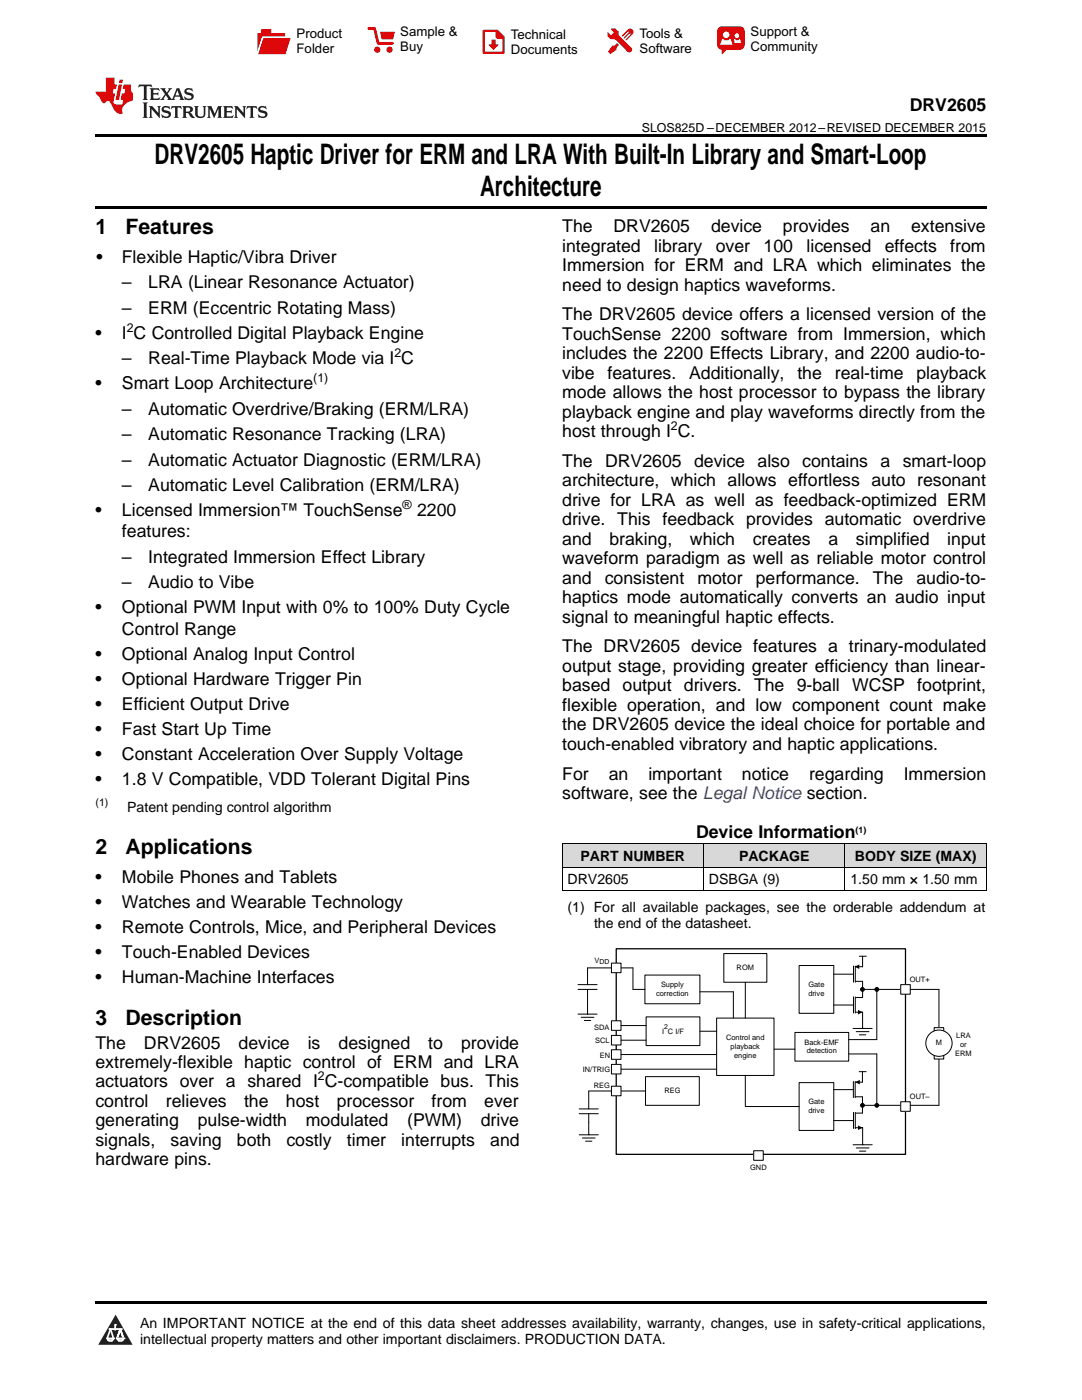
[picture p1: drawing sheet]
<svg xmlns="http://www.w3.org/2000/svg" width="216mm" height="279mm" viewBox="0 0 216 279" stroke-linecap="round" stroke-linejoin="round" font-family="sans-serif">
<defs><g id="words">
<g font-size="5.6">
<text x="30.8" y="32.8">DRV2605 Haptic Driver for ERM and LRA With Built-In Library and Smart-Loop</text>
<text x="95.8" y="39.2">Architecture</text>
</g>
<g font-size="4.2">
<text x="19" y="46.7">1</text>
<text x="25" y="46.7">Features</text>
<text x="19" y="170.4">2</text>
<text x="25" y="170.4">Applications</text>
<text x="19" y="204.6">3</text>
<text x="25" y="204.6">Description</text>
</g>
<g font-size="3.5">
<text x="181.5" y="22.2">DRV2605</text>
<text x="112.2" y="46.4">The</text>
<text x="122.4" y="46.4">DRV2605</text>
<text x="141.9" y="46.4">device</text>
<text x="156.2" y="46.4">provides</text>
<text x="173.7" y="46.4">an</text>
<text x="181.8" y="46.4">extensive</text>
<text x="19.2" y="52.4">•</text>
<text x="24.3" y="52.4">Flexible Haptic/Vibra Driver</text>
<text x="112.2" y="50.2">integrated</text>
<text x="130.5" y="50.2">library</text>
<text x="142.8" y="50.2">over</text>
<text x="152.4" y="50.2">100</text>
<text x="160.9" y="50.2">licensed</text>
<text x="176.6" y="50.2">effects</text>
<text x="189.6" y="50.2">from</text>
<text x="24.3" y="57.5">–</text>
<text x="29.6" y="57.5">LRA (Linear Resonance Actuator)</text>
<text x="112.2" y="54.1">Immersion for ERM and LRA which eliminates the</text>
<text x="112.2" y="58">need to design haptics waveforms.</text>
<text x="24.3" y="62.6">–</text>
<text x="29.6" y="62.6">ERM (Eccentric Rotating Mass)</text>
<text x="112.2" y="64">The DRV2605 device offers a licensed version of the</text>
<text x="19" y="67.6">•</text>
<text x="24.3" y="67.6">I C Controlled Digital Playback Engine</text>
<text x="112.2" y="67.8">TouchSense 2200 software from Immersion, which</text>
<text x="112.2" y="71.7">includes the 2200 Effects Library, and 2200 audio-to-</text>
<text x="19" y="77.7">•</text>
<text x="24.3" y="72.7">–</text>
<text x="24.3" y="77.7">Smart Loop Architecture</text>
<text x="29.6" y="72.7">Real-Time Playback Mode via I C</text>
<text x="112.2" y="75.6">vibe</text>
<text x="121.2" y="75.6">features.</text>
<text x="137.5" y="75.6">Additionally,</text>
<text x="159.1" y="75.6">the</text>
<text x="166.6" y="75.6">real-time</text>
<text x="182.9" y="75.6">playback</text>
<text x="24.3" y="82.8">–</text>
<text x="29.6" y="82.8">Automatic Overdrive/Braking (ERM/LRA)</text>
<text x="112.2" y="79.5">mode allows the host processor to bypass the library</text>
<text x="112.2" y="83.4">playback engine and play waveforms directly from the</text>
<text x="24.3" y="87.8">–</text>
<text x="29.6" y="87.8">Automatic Resonance Tracking (LRA)</text>
<text x="112.2" y="87.2">host through I C.</text>
<text x="24.3" y="92.9">–</text>
<text x="29.6" y="92.9">Automatic Actuator Diagnostic (ERM/LRA)</text>
<text x="112.2" y="93.2">The DRV2605</text>
<text x="138.5" y="93.2">device</text>
<text x="151.2" y="93.2">also contains a</text>
<text x="180.1" y="93.2">smart-loop</text>
<text x="24.3" y="98">–</text>
<text x="29.6" y="98">Automatic Level Calibration (ERM/LRA)</text>
<text x="112.2" y="97.1">architecture, which allows effortless auto resonant</text>
<text x="112.2" y="101">drive for LRA as well as feedback-optimized ERM</text>
<text x="19" y="103">•</text>
<text x="24.3" y="103">Licensed Immersion™ TouchSense</text>
<text x="24.3" y="107.2">features:</text>
<text x="83.2" y="103">2200</text>
<text x="112.2" y="104.8">drive. This feedback provides automatic overdrive</text>
<text x="24.3" y="112.3">–</text>
<text x="29.6" y="112.3">Integrated Immersion Effect Library</text>
<text x="112.2" y="108.7">and</text>
<text x="112.2" y="112.6">waveform paradigm as well as reliable motor control</text>
<text x="121.6" y="108.7">braking,</text>
<text x="137.7" y="108.7">which</text>
<text x="150.2" y="108.7">creates</text>
<text x="165.3" y="108.7">a</text>
<text x="170.8" y="108.7">simplified</text>
<text x="189" y="108.7">input</text>
<text x="24.3" y="117.4">–</text>
<text x="29.6" y="117.4">Audio to Vibe</text>
<text x="112.2" y="116.5">and</text>
<text x="120.7" y="116.5">consistent</text>
<text x="139.2" y="116.5">motor</text>
<text x="150.8" y="116.5">performance.</text>
<text x="174.2" y="116.5">The</text>
<text x="182.9" y="116.5">audio-to-</text>
<text x="19" y="122.4">•</text>
<text x="24.3" y="122.4">Optional PWM Input with 0% to 100% Duty Cycle</text>
<text x="112.2" y="120.4">haptics mode automatically converts an audio input</text>
<text x="112.2" y="124.2">signal to meaningful haptic effects.</text>
<text x="19" y="131.7">•</text>
<text x="24.3" y="126.6">Control Range</text>
<text x="24.3" y="131.7">Optional Analog Input Control</text>
<text x="112.2" y="130.2">The DRV2605 device features a trinary-modulated</text>
<text x="19" y="136.7">•</text>
<text x="24.3" y="136.7">Optional Hardware Trigger Pin</text>
<text x="112.2" y="134.1">output stage, providing greater efficiency than linear-</text>
<text x="112.2" y="138">based output drivers. The 9-ball WCSP footprint,</text>
<text x="19" y="141.7">•</text>
<text x="24.3" y="141.7">Efficient Output Drive</text>
<text x="112.2" y="141.9">flexible operation, and low component count make</text>
<text x="19" y="146.7">•</text>
<text x="24.3" y="146.7">Fast Start Up Time</text>
<text x="112.2" y="145.7">the DRV2605 device the ideal choice for portable and</text>
<text x="112.2" y="149.6">touch-enabled vibratory and haptic applications.</text>
<text x="19" y="151.7">•</text>
<text x="24.3" y="151.7">Constant Acceleration Over Supply Voltage</text>
<text x="112.2" y="155.6">For</text>
<text x="121.5" y="155.6">an</text>
<text x="129.4" y="155.6">important</text>
<text x="148.1" y="155.6">notice</text>
<text x="161.4" y="155.6">regarding</text>
<text x="180.3" y="155.6">Immersion</text>
<text x="19" y="156.7">•</text>
<text x="24.3" y="156.7">1.8 V Compatible, VDD Tolerant Digital Pins</text>
<text x="112.2" y="159.5">software, see the Legal Notice section.</text>
<text x="138.9" y="167.2">Device Information</text>
<text x="19" y="176.1">•</text>
<text x="24.3" y="176.1">Mobile Phones and Tablets</text>
<text x="19" y="181.2">•</text>
<text x="24.3" y="181.2">Watches and Wearable Technology</text>
<text x="19" y="186.2">•</text>
<text x="19" y="191.2">•</text>
<text x="24.3" y="186.2">Remote Controls, Mice, and Peripheral Devices</text>
<text x="24.3" y="191.2">Touch-Enabled Devices</text>
<text x="19" y="196.2">•</text>
<text x="24.3" y="196.2">Human-Machine Interfaces</text>
<text x="19" y="209.3">The</text>
<text x="28.7" y="209.3">DRV2605</text>
<text x="47.6" y="209.3">device</text>
<text x="61.4" y="209.3">is</text>
<text x="67.5" y="209.3">designed</text>
<text x="85.5" y="209.3">to</text>
<text x="92" y="209.3">provide</text>
<text x="19" y="213.1">extremely-flexible haptic control of ERM and LRA</text>
<text x="19" y="217">actuators over a shared I C-compatible bus. This</text>
<text x="19" y="220.9">control</text>
<text x="33.1" y="220.9">relieves</text>
<text x="48.7" y="220.9">the</text>
<text x="57.1" y="220.9">host</text>
<text x="67.2" y="220.9">processor</text>
<text x="86.1" y="220.9">from</text>
<text x="96.6" y="220.9">ever</text>
<text x="19" y="224.8">generating</text>
<text x="39.5" y="224.8">pulse-width</text>
<text x="61" y="224.8">modulated</text>
<text x="81.2" y="224.8">(PWM)</text>
<text x="95.9" y="224.8">drive</text>
<text x="19" y="228.7">signals,</text>
<text x="19" y="232.6">hardware pins.</text>
<text x="34" y="228.7">saving</text>
<text x="47.3" y="228.7">both</text>
<text x="57.2" y="228.7">costly</text>
<text x="69.2" y="228.7">timer</text>
<text x="80.1" y="228.7">interrupts</text>
<text x="97.8" y="228.7">and</text>
</g>
<g font-size="2.8">
<text x="25.4" y="162">Patent pending control algorithm</text>
<text x="115.8" y="171.8">PART NUMBER</text>
<text x="147.5" y="171.8">PACKAGE</text>
<text x="170.6" y="171.8">BODY SIZE (MAX)</text>
<text x="113.2" y="176.5">DRV2605</text>
<text x="141.5" y="176.5">DSBGA (9)</text>
<text x="169.7" y="176.5">1.50 mm × 1.50 mm</text>
<text x="113.2" y="182">(1) For all available packages, see the orderable addendum at</text>
<text x="118.5" y="185.2">the end of the datasheet.</text>
<text x="27.9" y="265">An IMPORTANT NOTICE at the end of this data sheet addresses availability, warranty, changes, use in safety-critical applications,</text>
<text x="27.9" y="268.2">intellectual property matters and other important disclaimers. PRODUCTION DATA.</text>
</g>
<g font-size="2.6">
<text x="59.2" y="7.6">Product</text>
<text x="59.2" y="10.6">Folder</text>
<text x="79.9" y="7.3">Sample &amp;</text>
<text x="79.9" y="10.2">Buy</text>
<text x="101.9" y="7.8">Technical</text>
<text x="101.9" y="10.8">Documents</text>
<text x="127.6" y="7.6">Tools &amp;</text>
<text x="127.6" y="10.6">Software</text>
<text x="149.8" y="7.2">Support &amp;</text>
<text x="149.8" y="10.2">Community</text>
</g>
<g font-size="2.5">
<text x="128.1" y="26.3">SLOS825D –DECEMBER 2012–REVISED DECEMBER 2015</text>
<text x="25.3" y="66.2">2</text>
<text x="78.7" y="71.3">2</text>
<text x="62.5" y="76.3">(1)</text>
<text x="133.9" y="85.8">2</text>
<text x="80.3" y="101.6">®</text>
<text x="63.4" y="215.6">2</text>
</g>
<text font-size="2.1" x="19" y="160.9">(1)</text>
<text font-size="1.8" x="170.7" y="166.2">(1)</text>
<g font-size="1.5">
<text x="118.6" y="192.1">VDD</text>
<text x="131.9" y="197">Supply</text>
<text x="147" y="193.6">ROM</text>
<text x="161.3" y="197">Gate</text>
<text x="181.5" y="196">OUT+</text>
<text x="130.9" y="198.8">correction</text>
<text x="161.3" y="198.8">drive</text>
<text x="118.6" y="205.6">SDA</text>
<text x="118.8" y="208.2">SCL</text>
<text x="132.1" y="206.4">I C I/F</text>
<text x="144.9" y="207.6">Control and</text>
<text x="145.8" y="209.4">playback</text>
<text x="160.5" y="208.5">Back-EMF</text>
<text x="186.7" y="208.6">M</text>
<text x="190.8" y="207.1">LRA</text>
<text x="191.6" y="208.9">or</text>
<text x="116.3" y="213.9">IN/TRIG</text>
<text x="119.7" y="211">EN</text>
<text x="146.5" y="211.1">engine</text>
<text x="161" y="210.2">detection</text>
<text x="190.6" y="210.7">ERM</text>
<text x="118.5" y="217.1">REG</text>
<text x="132.6" y="218.2">REG</text>
<text x="161.3" y="220.4">Gate</text>
<text x="181.6" y="219.4">OUT±</text>
<text x="161.3" y="222.2">drive</text>
<text x="149.7" y="233.5">GND</text>
</g>
<text font-size="1.4" x="132.5" y="205.4">2</text>
</g></defs>
<g fill="#d8d8d8">
<path d="M112.2 168.5h28.2v4.6h-28.2z"/>
<path d="M140.4 168.5h28.2v4.6h-28.2z"/>
<path d="M168.6 168.5h28.2v4.6h-28.2z"/>
</g>
<path d="M23.1 262.4l3.4 6h-6.9z" fill="#231f20"/>
<path d="M21.4 267.1h1.2l-.3 .5h-.3a.55 .55 0 0 1-.6-.5z" fill-rule="evenodd" fill="#fff"/>
<path d="M21.4 267.1h1.2l-.3 .5h-.3a.55 .55 0 0 1-.6-.5z" fill="none" stroke="#231f20" stroke-width=".34"/>
<path d="M21.4 267.1l1.2 .1-.3 .4h-.5z" fill="none" stroke="#fff" stroke-width=".34"/>
<path d="M23 265.3h.1" fill="none" stroke="#fff" stroke-width=".34"/>
<path d="M23 264.4v.9z" fill="#fff"/>
<path d="M23 264.4v.9z" fill="none" stroke="#fff" stroke-width=".34"/>
<circle cx="23" cy="264.4" r=".17" fill="#fff"/>
<path d="M21.9 265.2h.1" fill="none" stroke="#fff" stroke-width=".34"/>
<path d="M21.9 265.2h2.3z" fill="#fff"/>
<path d="M21.9 265.2h2.3z" fill="none" stroke="#fff" stroke-width=".34"/>
<circle cx="24.2" cy="265.2" r=".17" fill="#fff"/>
<path d="M23.3 267.1h.1" fill="none" stroke="#fff" stroke-width=".34"/>
<path d="M24 265.2l-.7 1.9z" fill="#fff"/>
<path d="M24 265.2l-.7 1.9z" fill="none" stroke="#fff" stroke-width=".34"/>
<path d="M24 265.2l.7 1.9z" fill="#fff"/>
<path d="M24 265.2l.7 1.9z" fill="none" stroke="#fff" stroke-width=".34"/>
<path d="M24.6 267.1h.1" fill="none" stroke="#fff" stroke-width=".34"/>
<circle cx="21.4" cy="267.1" r=".17" fill="#fff"/>
<path d="M22.1 265.2l-.7 1.9z" fill="#fff"/>
<path d="M22.1 265.2l-.7 1.9z" fill="none" stroke="#fff" stroke-width=".34"/>
<path d="M22.1 265.2l.5 1.9z" fill="#fff"/>
<path d="M22.1 265.2l.5 1.9z" fill="none" stroke="#fff" stroke-width=".34"/>
<circle cx="22.6" cy="267.1" r=".17" fill="#fff"/>
<path d="M23.4 267.1h1.3a.65 .65 0 0 1-.7 .5 .65 .65 0 0 1-.6-.5z" fill-rule="evenodd" fill="#fff"/>
<path d="M23.4 267.1h1.3a.65 .65 0 0 1-.7 .5 .65 .65 0 0 1-.6-.5z" fill="none" stroke="#231f20" stroke-width=".34"/>
<path d="M23.4 267.1h1.3l-.4 .5h-.6z" fill="none" stroke="#fff" stroke-width=".34"/>
<path d="M23.3 267.1h.1" fill="none" stroke="#fff" stroke-width=".34"/>
<circle cx="24.7" cy="267.1" r=".17" fill="#fff"/>
<path d="M19 259.7h177.8v.5h-177.8z" fill="#000"/>
<path d="M123 189.3h57.7v41.1h-57.7z" fill="none" stroke="#000" stroke-width=".25"/>
<path d="M128.7 194.6h11v5.7h-11z" fill-rule="evenodd" fill="#fff"/>
<path d="M128.7 194.6h11v5.7h-11z" fill="none" stroke="#000" stroke-width=".2"/>
<path d="M128.9 202.9h10.8v5.8h-10.8z" fill-rule="evenodd" fill="#fff"/>
<path d="M128.9 202.9h10.8v5.8h-10.8z" fill="none" stroke="#000" stroke-width=".2"/>
<path d="M128.8 214.9h10.7v5.7h-10.7z" fill-rule="evenodd" fill="#fff"/>
<path d="M128.8 214.9h10.7v5.7h-10.7z" fill="none" stroke="#000" stroke-width=".2"/>
<path d="M158.6 206h10.8v5.8h-10.8z" fill-rule="evenodd" fill="#fff"/>
<path d="M158.6 206h10.8v5.8h-10.8z" fill="none" stroke="#000" stroke-width=".2"/>
<path d="M144.4 190.3h8.6v5.7h-8.6z" fill-rule="evenodd" fill="#fff"/>
<path d="M144.4 190.3h8.6v5.7h-8.6z" fill="none" stroke="#000" stroke-width=".2"/>
<path d="M159.5 192.7h6.9v9.5h-6.9z" fill-rule="evenodd" fill="#fff"/>
<path d="M159.5 192.7h6.9v9.5h-6.9z" fill="none" stroke="#000" stroke-width=".2"/>
<path d="M159.5 216.1h6.9v9.5h-6.9z" fill-rule="evenodd" fill="#fff"/>
<path d="M159.5 216.1h6.9v9.5h-6.9z" fill="none" stroke="#000" stroke-width=".2"/>
<path d="M143 203.2h11.4v11.4h-11.4z" fill-rule="evenodd" fill="#fff"/>
<g fill="none" stroke="#000" stroke-width=".2">
<path d="M115.3 197.5h3.8M115.3 196.5h3.8M117.2 193.2v3.3M117.2 197.5v4.9M115.3 202.4h3.8M116 203h2.5M116.6 203.7h1.3M117.5 217.8v3.5M143 203.2h11.4v11.4h-11.4zM115.6 222.3h3.8M115.6 221.3h3.8M115.6 226.5h3.8"/>
<path d="M116.2 227.1h2.5M116.8 227.7h1.3M117.5 222.3v4.2"/>
</g>
<path d="M122 203.7h1.9v1.9h-1.9z" fill-rule="evenodd" fill="#fff"/>
<path d="M122 203.7h1.9v1.9h-1.9z" fill="none" stroke="#000" stroke-width=".2"/>
<path d="M122 206.6h1.9v1.9h-1.9z" fill-rule="evenodd" fill="#fff"/>
<path d="M122 206.6h1.9v1.9h-1.9z" fill="none" stroke="#000" stroke-width=".2"/>
<path d="M122 209.5h1.9v1.9h-1.9z" fill-rule="evenodd" fill="#fff"/>
<path d="M122 209.5h1.9v1.9h-1.9z" fill="none" stroke="#000" stroke-width=".2"/>
<path d="M122 212.4h1.9v1.9h-1.9z" fill-rule="evenodd" fill="#fff"/>
<g fill="none" stroke="#000" stroke-width=".2">
<path d="M166.4 194.4h3.9M170.3 192.8v3.2M170.3 198.9v3.3M170.7 192.8v3.2M170.7 199v3.2M170.7 199.1h1.4M170.7 192.9h1.4M170.7 195.8h1.4M171.5 190.8h1.4M172.1 190.8v2.2M122 212.4h1.9v1.9h-1.9zM166.3 217.5h4"/>
<path d="M166.4 200.6h3.9M170.2 205.3h3.8M170.3 215.8v3.3M170.6 215.8v3.3M170.6 218.9h1.5M170.7 202h1.4v3.3M170.8 205.9h2.6M171.4 213.9h1.4M171.5 206.5h1.3M172.1 213.9v2.1h-1.4M166.4 223.6h3.9M170.2 228.5h3.8"/>
<path d="M170.3 222v3.2M170.7 222.1h1.4M170.7 225.1h1.4M170.7 222v3.2M170.9 229.1h2.5M171.5 229.7h1.3M172.1 225v3.5"/>
<circle cx="172.1" cy="220.6" r=".38"/>
<circle cx="175" cy="220.6" r=".38"/>
</g>
<g fill="#000">
<path d="M170.5 192.9l1-.4v.9zM171.2 201.5l.9 .5-.9 .5zM170.6 216l1-.5v.9zM171.2 224.6l.9 .5-.9 .4z"/>
<circle cx="172.1" cy="220.6" r=".38"/>
<circle cx="175" cy="220.6" r=".38"/>
</g>
<path d="M150.4 229.7h1.9v1.9h-1.9z" fill-rule="evenodd" fill="#fff"/>
<path d="M150.4 229.7h1.9v1.9h-1.9zM172.1 220.6h15.3" fill="none" stroke="#000" stroke-width=".2"/>
<path d="M179.7 219.9h1.9v1.9h-1.9z" fill-rule="evenodd" fill="#fff"/>
<g fill="none" stroke="#000" stroke-width=".2">
<path d="M172.1 197.5h15.3v23.1M172.1 195.8v3.3M175 197.5v10h-5.6M169.4 210.3h5.6v10.3M172.1 218.9v3.2M179.7 219.9h1.9v1.9h-1.9z"/>
<circle cx="172.1" cy="197.5" r=".38"/>
<circle cx="175" cy="197.5" r=".38"/>
</g>
<g fill="#000">
<circle cx="172.1" cy="197.5" r=".38"/>
<circle cx="175" cy="197.5" r=".38"/>
</g>
<path d="M186.4 205.1h1.9v1.9h-1.9z" fill-rule="evenodd" fill="#fff"/>
<path d="M186.4 205.1h1.9v1.9h-1.9z" fill="none" stroke="#000" stroke-width=".2"/>
<path d="M186.4 209.4h1.9v2h-1.9z" fill-rule="evenodd" fill="#fff"/>
<path d="M186.4 209.4h1.9v2h-1.9z" fill="none" stroke="#000" stroke-width=".2"/>
<circle cx="187.4" cy="208.2" r="2.62" fill="#fff"/>
<circle cx="187.4" cy="208.2" r="2.62" fill="none" stroke="#000" stroke-width=".2"/>
<path d="M179.7 196.5h1.9v1.9h-1.9z" fill-rule="evenodd" fill="#fff"/>
<g fill="none" stroke="#000" stroke-width=".2">
<path d="M117.2 193.2h9.1v4.3h2.4M139.7 197.9h6.6v5.3M148.7 196v7.2M179.7 196.5h1.9v1.9h-1.9zM117.5 217.7h11.3M123.9 213.4h19M123.9 210.5h19M123.9 207.6h5M123.9 204.7h5M139.7 205.8h3.3M148.7 214.7v6.1M154.4 209.4h4.2"/>
<path d="M148.8 220.8h10.7"/>
</g>
<path d="M122 216.8h1.9v1.9h-1.9z" fill-rule="evenodd" fill="#fff"/>
<path d="M122 216.8h1.9v1.9h-1.9z" fill="none" stroke="#000" stroke-width=".2"/>
<path d="M122 192.2h1.9v1.9h-1.9z" fill-rule="evenodd" fill="#fff"/>
<path d="M112.2 177.7h84.6M112.2 173.1h84.6M112.2 168.4h84.6M112.2 168.4v9.4M140.4 168.4v9.4M168.6 168.4v9.4M196.8 168.4v9.4M122 192.2h1.9v1.9h-1.9z" fill="none" stroke="#000" stroke-width=".2"/>
<path d="M19 26.8h177.8v.6h-177.8zM19 41.2h177.8v.5h-177.8zM112.2 177.7l.1 .1zM168.5 177.7l.1 .1zM196.7 177.7l.1 .1z" fill="#000"/>
<path d="M27.7 16.9l-.1 .6 .6-.3h.5v.2v2.2l-.2 .4h1l-.2-.4v-2.2v-.2h.5l.6 .3-.2-.6zM29.9 17.6l.2 .4v1.6l-.2 .4h1.9l.1-.6a1.09 1.09 0 0 1-1.3 .1v-.6h.6l.4 .2v-.7l-.2 .2h-.8v-.6l.2-.1a1.01 1.01 0 0 1 1 .3l-.1-.6zM32 17.6l.9 1.2-1 1.2h.9l-.2-.3 .5-.7 .5 .7-.3 .3h1.7l-.2-.3 .1-.4h1l.1 .4-.2 .3h1l-.3-.4-.7-2h-.5l-1 2.2-.8-1.1 .9-1.1h-.9l.2 .2-.4 .7-.4-.7 .2-.2zM35.4 18l.4 1h-.8zM37 17.7a.66 .66 0 0 0-.2 .8 .66 .66 0 0 0 .6 .4l.7 .2 .1 .2a.8 .8 0 0 1-.7 .4 .8 .8 0 0 1-.7-.5l.1 .8 .2-.2a.94 .94 0 0 0 1.1 .1 .94 .94 0 0 0 .4-.9 1.48 1.48 0 0 0-1.3-.6v-.4a1.1 1.1 0 0 1 1.2 .2l-.2-.6-.2 .1-.5-.1zM28.5 20.4l.2 .4v2.3l-.2 .4h1l-.2-.4v-2.3l.2-.4zM29.7 21.2l.2 .4v1.5l-.2 .4h.8l-.3-.4 .1-1.3 1.6 1.8v-2l.2-.4h-.7l.2 .2v1.1l-1.2-1.3zM32.5 21.3a.66 .66 0 0 0-.2 .8 .66 .66 0 0 0 .6 .4l.6 .2 .2 .2a.8 .8 0 0 1-.8 .4 .8 .8 0 0 1-.7-.5l.2 .7 .2-.1a.94 .94 0 0 0 1 .1 .94 .94 0 0 0 .5-1 1.47 1.47 0 0 0-1.3-.6l-.1-.3a1.1 1.1 0 0 1 1.3 .2l-.2-.6-.2 .1-.5-.2zM34.3 21.2l-.2 .6a.64 .64 0 0 1 .8-.3v1.6l-.2 .4h1l-.3-.4 .1-1.6a.66 .66 0 0 1 .8 .3l-.2-.6zM36.3 21.2l.3 .4v1.5l-.3 .4h1l-.2-.2v-.7h.5l.1 .1a.8 .8 0 0 0 1.2 .7l-1-1a.62 .62 0 0 0 .6-.5 .62 .62 0 0 0-.6-.7zM37.1 21.5h.1a.48 .48 0 0 1 .6 0 .48 .48 0 0 1 .1 .6l-.2 .1-.6 .1zM38.7 21.2l.2 .2a2.29 2.29 0 0 0 .4 2 1.05 1.05 0 0 0 1.7-.7v-1.3l.2-.2h-.8l.2 .4v1.1a.61 .61 0 0 1-.6 .6 .61 .61 0 0 1-.6-.6v-1.1l.3-.4zM41.3 21.2l.3 .4v1.5l-.3 .4h.8l-.2-.4v-1.4l.8 1.9 .9-1.9v1.4l-.2 .4h.9l-.2-.4v-1.5l.2-.4h-.8l-.7 1.5-.6-1.5zM44.5 21.2l.2 .4v1.5l-.2 .4h1.9l.2-.6a1.1 1.1 0 0 1-1.4 .2v-.7h.6l.4 .2v-.6l-.2 .1-.8 .1v-.6l.2-.1a1.02 1.02 0 0 1 1.1 .2l-.2-.5zM46.7 21.2l.2 .4v1.5l-.2 .4h.8l-.3-.4 .1-1.3 1.6 1.8v-2l.2-.4h-.7l.2 .2v1.1l-1.2-1.3zM49.3 21.2l-.1 .6a.64 .64 0 0 1 .8-.3v1.6l-.3 .4h1l-.2-.4v-1.6a.66 .66 0 0 1 .8 .3l-.1-.6zM51.7 21.3a.66 .66 0 0 0-.2 .7 .66 .66 0 0 0 .7 .5l.6 .2 .1 .2a.8 .8 0 0 1-.7 .4 .8 .8 0 0 1-.7-.5l.1 .7 .2-.1a.94 .94 0 0 0 1.1 .1 .94 .94 0 0 0 .4-1 1.48 1.48 0 0 0-1.2-.6l-.1-.3a1.1 1.1 0 0 1 1.2 .2l-.2-.6-.1 .1-.6-.2z" fill="#231f20"/>
<path d="M21.1 15.5v2.8h-2v.4l.9 .9a.96 .96 0 0 0 1 1 .59 .59 0 0 1 .5-.4 .59 .59 0 0 1 .5 .3l.4 .8a1.61 1.61 0 0 0 2.1 1.3 1.63 1.63 0 0 1 1.1-2.2l.9-.3v-1.5a1.6 1.6 0 0 1-.4-1.7h-1.4l-.2 .9h.5l-.2 .8h-.5l-.2 1v.3h.5l-.2 .9h-.7a.74 .74 0 0 1-1-.6l.3-1.6h-.5l.2-.8h.5l.1-.9h-.4v-1.4zM23.7 16.9l-.7 3h.8l.6-3zM23.8 15.9l-.1 .7h.7l.2-.7z" fill="#ee1d23"/>
<g fill="#d60000">
<path d="M52.1 5.8h2v.8h2.8v4.2h-5.5v-4.2h.7z" fill-rule="evenodd"/>
<path d="M52.4 7.5h5.6l-1 3.3h-5.6z" fill-rule="evenodd"/>
</g>
<path d="M52.4 7.4h5.7l-.1 .1h-5.5l-1.1 3.3z" fill-rule="evenodd" fill="#fff"/>
<path d="M52.4 7.4h5.7l-.1 .1h-5.5l-1.1 3.3z" fill="none" stroke="#fff" stroke-width=".2"/>
<path d="M73.6 5.7h1.1l.7 2.9h2.9" fill="none" stroke="#d60000" stroke-width=".55"/>
<g fill="#d60000">
<path d="M75.8 6.3h3l-.4 1.6h-2.2z" fill-rule="evenodd"/>
<circle cx="75.3" cy="9.9" r=".62"/>
<circle cx="77.7" cy="9.9" r=".62"/>
</g>
<path d="M96.5 6.2h2.7l1.3 1.2v3.1h-4z" fill="none" stroke="#d60000" stroke-width=".44"/>
<g fill="#d60000">
<path d="M98.1 7.9h.8v1h.5l-.9 1.1-1-1v-.1h.6z" fill-rule="evenodd"/>
<path d="M98.9 6.2h.3l1.3 1.2v.4h-1.3l-.3-.4z" fill-rule="evenodd"/>
<path d="M121.9 5.7h.8l.7 .6 .1 .7 2.5 2.5-.8 .8-2.3-2.3-1.1-.2-.6-.6v-.8l.7 .6 .5-.4v-.2l-.5-.5z" fill-rule="evenodd"/>
<path d="M122.2 9.1h.4l.5-.5 .4 .4-.5 .5v.4l-1.2 .9-.5-.5z" fill-rule="evenodd"/>
<path d="M125.3 5.9a.67 .67 0 0 1 .9 0 .67 .67 0 0 1 0 .9z" fill-rule="evenodd"/>
<path d="M125.3 5.9l.9 .9-1.2 1.2h-.2v-.2l1-.9v-.2h-.2l-.9 1h-.2v-.2l.9-1 .1-.2h-.3l-.9 1h-.2v-.2z" fill-rule="evenodd"/>
<circle cx="125.6" cy="9.9" r=".54"/>
</g>
<path d="M123.3 6.3v.7" fill="none" stroke="#d60000" stroke-width=".2"/>
<g fill="#d60000">
<path d="M143.4 5.5l.6-.2h3.6a.95 .95 0 0 1 1 .9v2.8a.95 .95 0 0 1-1 .9h-3.6a.95 .95 0 0 1-.9-.9v-2.8z" fill-rule="evenodd"/>
<path d="M144 9.9h.9l-.7 .9h-.2z" fill-rule="evenodd"/>
</g>
<g fill="#fff">
<path d="M146.6 8.6h1.3z"/>
<path d="M144.1 7.8h.3l.1 .2h.8l.2-.2h.3l.4 1.1h-2.5z" fill-rule="evenodd"/>
<path d="M146.4 7.8h.3l.1 .2h.5l.2-.2h.2l.2 .8h-1.3z" fill-rule="evenodd"/>
<circle cx="144.9" cy="6.9" r=".65"/>
<circle cx="147" cy="7.1" r=".48"/>
</g>
<use href="#words"/>
</svg>
